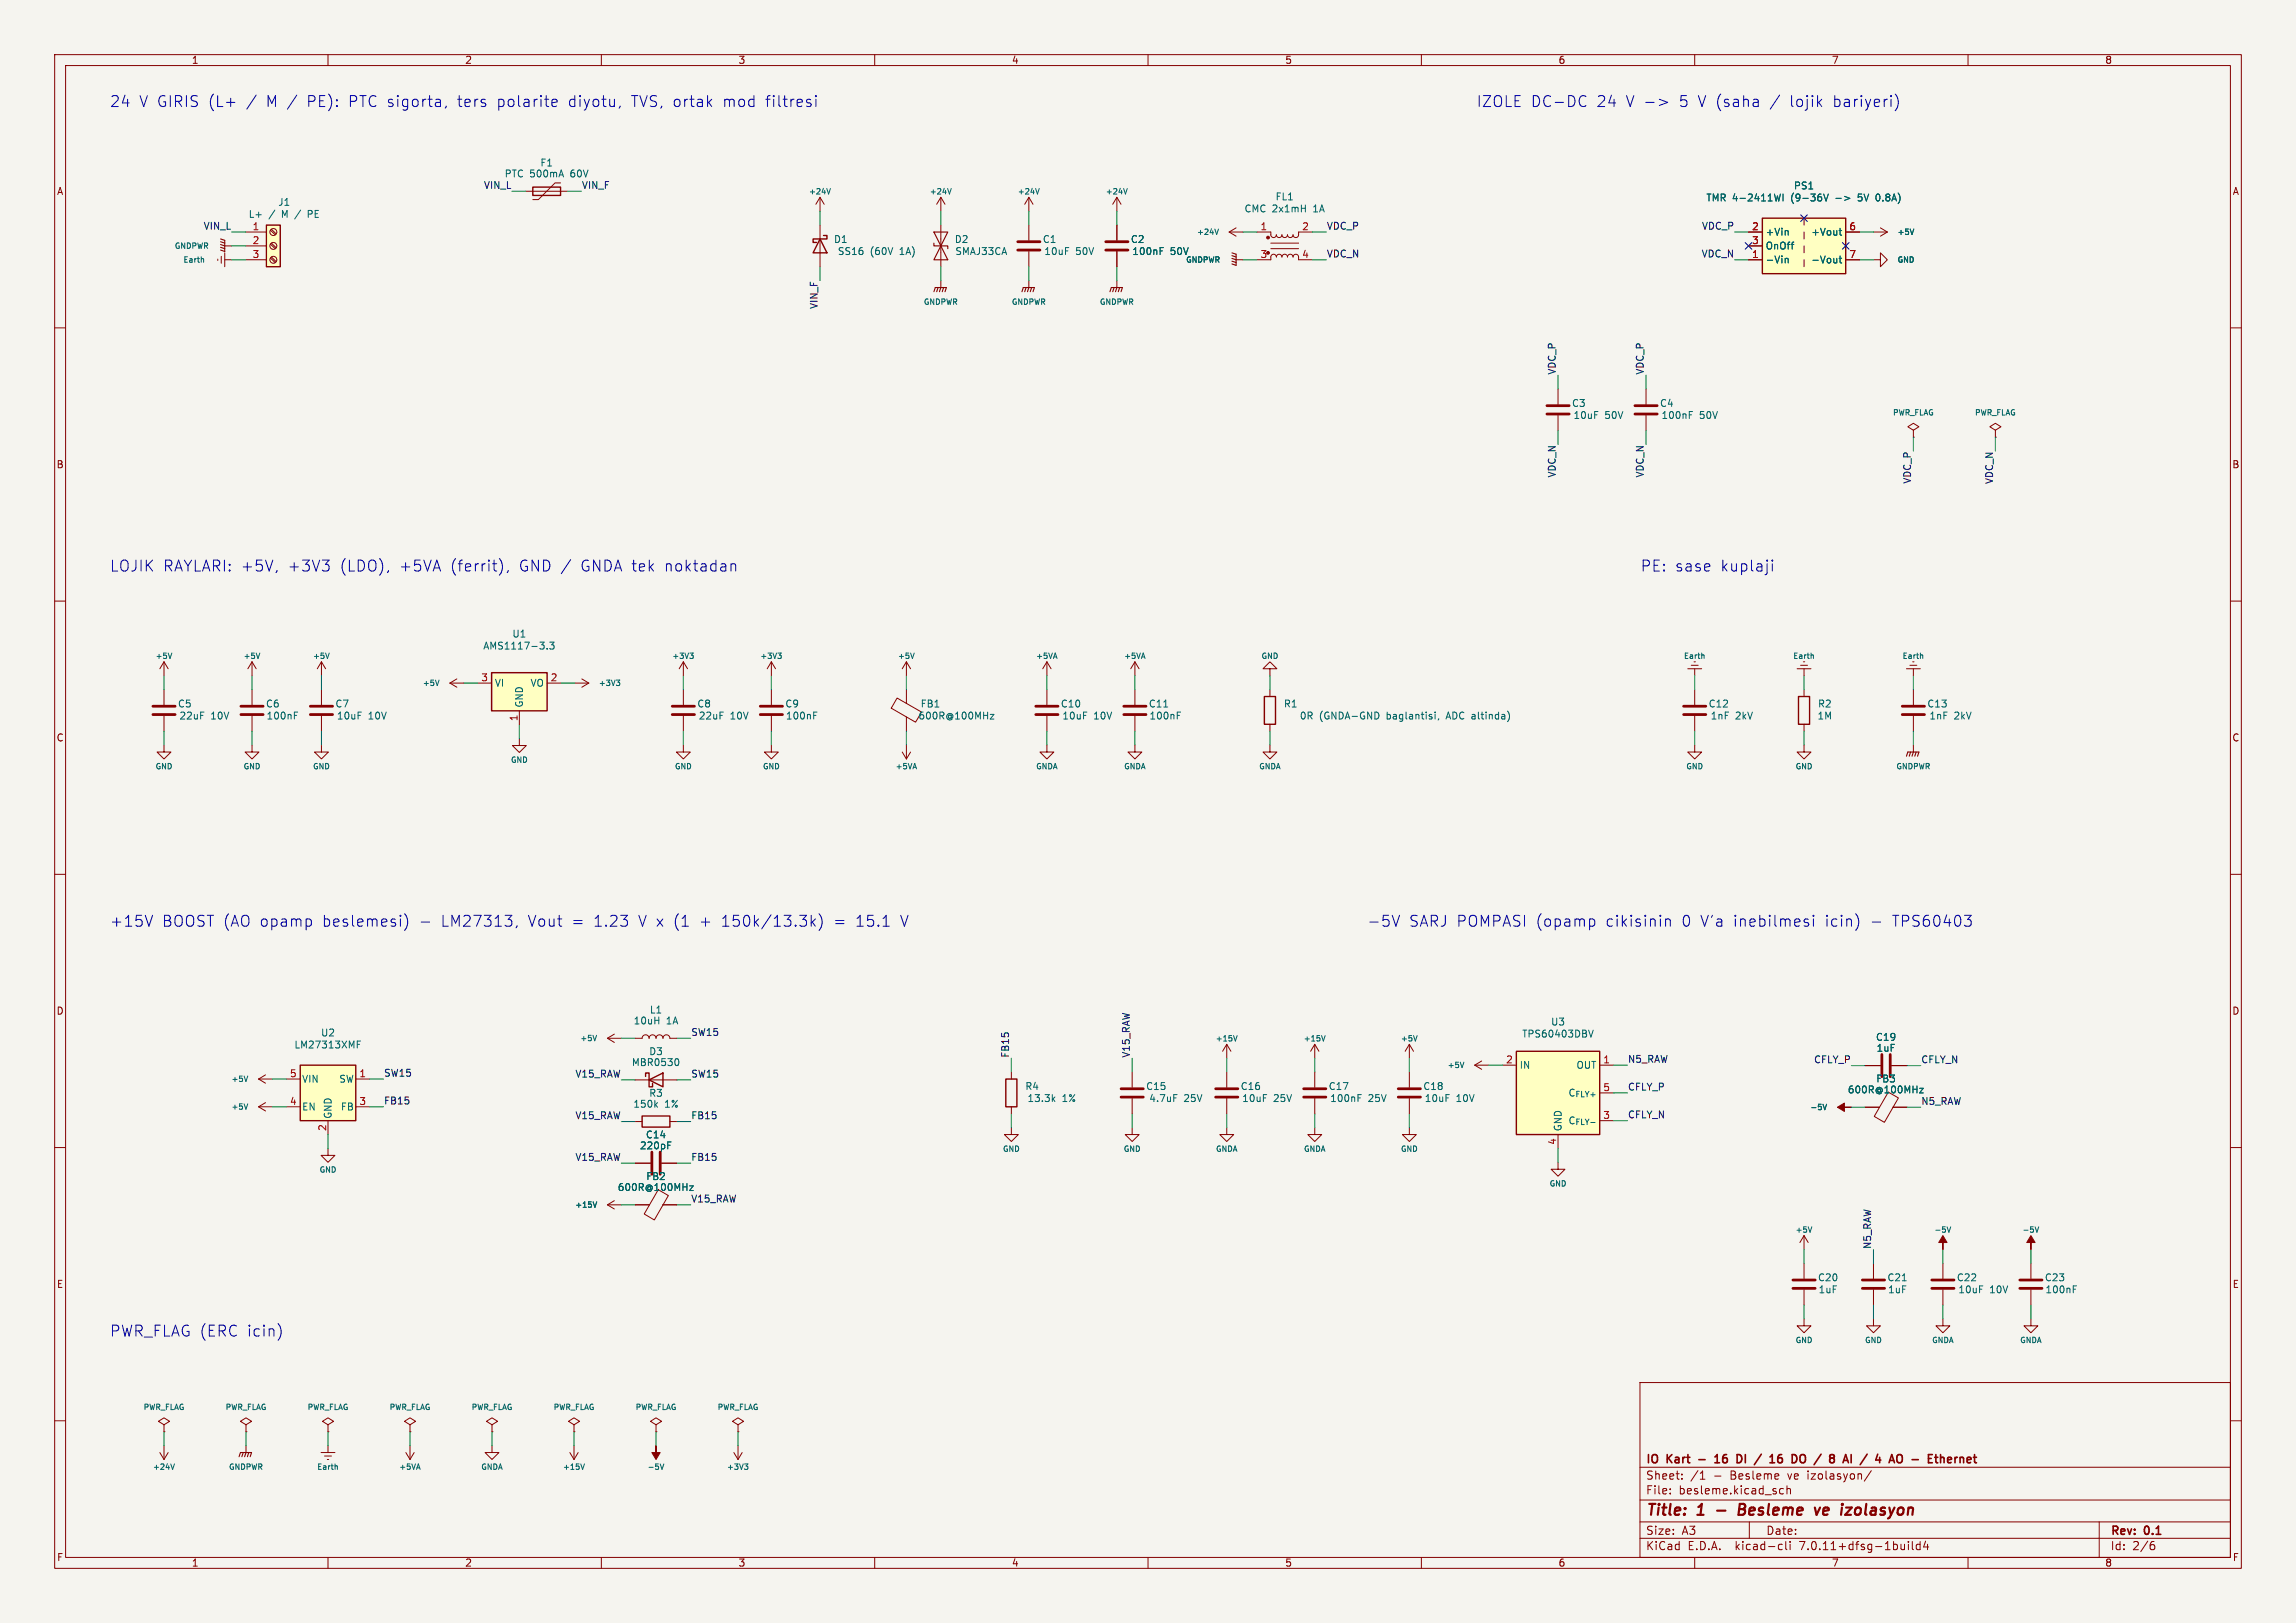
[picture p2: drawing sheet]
<svg xmlns="http://www.w3.org/2000/svg" width="420mm" height="297mm" viewBox="0 0 420 297" stroke-linecap="round" stroke-linejoin="round" font-family="sans-serif">
<defs><g id="words">
<g font-size="2.8" fill="#0000c2">
<text x="20" y="19.8">24</text>
<text x="25.4" y="19.8">V GIRIS (L+</text>
<text x="45.1" y="19.8">/</text>
<text x="48.8" y="19.8">M /</text>
<text x="56.3" y="19.8">PE):</text>
<text x="64" y="19.8">PTC sigorta,</text>
<text x="84" y="19.8">ters</text>
<text x="91.3" y="19.8">polarite</text>
<text x="104.4" y="19.8">diyotu,</text>
<text x="116" y="19.8">TVS, ortak</text>
<text x="132.9" y="19.8">mod</text>
<text x="140.7" y="19.8">filtresi</text>
<text x="270" y="19.8">IZOLE DC-DC</text>
<text x="292" y="19.8">24</text>
<text x="297.4" y="19.8">V -&gt;</text>
<text x="307.2" y="19.8">5 V (saha</text>
<text x="324" y="19.8">/</text>
<text x="327.7" y="19.8">lojik</text>
<text x="335.6" y="19.8">bariyeri)</text>
<text x="20" y="104.8">LOJIK</text>
<text x="29.8" y="104.8">RAYLARI: +5V,</text>
<text x="52.6" y="104.8">+3V3</text>
<text x="62.2" y="104.8">(LDO),</text>
<text x="73.1" y="104.8">+5VA</text>
<text x="82.5" y="104.8">(ferrit),</text>
<text x="95.2" y="104.8">GND /</text>
<text x="106.5" y="104.8">GNDA tek</text>
<text x="122" y="104.8">noktadan</text>
<text x="300" y="104.8">PE: sase</text>
<text x="314.7" y="104.8">kuplaji</text>
<text x="20" y="169.7">+15V</text>
<text x="29.6" y="169.7">BOOST (AO opamp</text>
<text x="59" y="169.7">beslemesi)</text>
<text x="80.8" y="169.7">LM27313,</text>
<text x="96.8" y="169.7">Vout</text>
<text x="104.8" y="169.7">=</text>
<text x="108.9" y="169.7">1.23</text>
<text x="117.1" y="169.7">V x (1</text>
<text x="128.5" y="169.7">+</text>
<text x="132.5" y="169.7">150k/13.3k)</text>
<text x="153.1" y="169.7">=</text>
<text x="157.2" y="169.7">15.1</text>
<text x="165.4" y="169.7">V</text>
<text x="250" y="169.7">-5V</text>
<text x="257.7" y="169.7">SARJ POMPASI (opamp</text>
<text x="293.8" y="169.7">cikisinin</text>
<text x="307.7" y="169.7">0 V'a</text>
<text x="317.3" y="169.7">inebilmesi</text>
<text x="334.1" y="169.7">icin)</text>
<text x="342.4" y="169.7">-</text>
<text x="346.5" y="169.7">TPS60403</text>
<text x="20" y="244.8">PWR_FLAG (ERC icin)</text>
</g>
<g font-size="2.8" fill="#840000">
<text x="301" y="277.9">Title:</text>
<text x="310.6" y="277.9">1</text>
<text x="319.7" y="277.9">Besleme</text>
<text x="334.5" y="277.9">ve</text>
<text x="340" y="277.9">izolasyon</text>
</g>
<g font-size="2.1" fill="#840000">
<text x="301" y="268.2">IO</text>
<text x="305" y="268.2">Kart</text>
<text x="315" y="268.2">16</text>
<text x="319.6" y="268.2">DI</text>
<text x="323.6" y="268.2">/</text>
<text x="326.9" y="268.2">16</text>
<text x="331.5" y="268.2">DO</text>
<text x="336.3" y="268.2">/</text>
<text x="342.8" y="268.2">AI</text>
<text x="346.5" y="268.2">/</text>
<text x="349.8" y="268.2">4</text>
<text x="353" y="268.2">AO</text>
<text x="357.6" y="268.2">-</text>
<text x="361.2" y="268.2">Ethernet</text>
<text x="301" y="273.7">File:</text>
<text x="301" y="271">Sheet:</text>
<text x="307.1" y="273.7">besleme.kicad_sch</text>
<text x="309.2" y="271">/1</text>
<text x="313.5" y="271">-</text>
<text x="316.7" y="271">Besleme</text>
<text x="327.3" y="271">ve</text>
<text x="331.1" y="271">izolasyon/</text>
<text x="301" y="281.1">Size:</text>
<text x="307.6" y="281.1">A3</text>
<text x="323" y="281.1">Date:</text>
<text x="386" y="281.3">Rev:</text>
<text x="392.4" y="281.3">0.1</text>
<text x="301" y="283.9">KiCad</text>
<text x="308.7" y="283.9">E.D.A.</text>
<text x="317.6" y="283.9">kicad-cli</text>
<text x="329.5" y="283.9">7.0.11+dfsg-1build4</text>
<text x="386" y="283.9">Id:</text>
<text x="390.1" y="283.9">2/6</text>
</g>
<g font-size="1.8" fill="#840000">
<text x="35" y="11.9">1</text>
<text x="85" y="11.9">2</text>
<text x="135" y="11.9">3</text>
<text x="185" y="11.9">4</text>
<text x="235" y="11.9">5</text>
<text x="285" y="11.9">6</text>
<text x="335" y="11.9">7</text>
<text x="385" y="11.9">8</text>
<text x="10.3" y="35.9">A</text>
<text x="408.3" y="35.9">A</text>
<text x="10.3" y="85.9">B</text>
<text x="408.2" y="85.9">B</text>
<text x="10.3" y="135.9">C</text>
<text x="408.2" y="135.9">C</text>
<text x="10.3" y="185.9">D</text>
<text x="408.2" y="185.9">D</text>
<text x="10.3" y="235.9">E</text>
<text x="408.3" y="235.9">E</text>
<text x="10.3" y="285.9">F</text>
<text x="35" y="286.9">1</text>
<text x="85" y="286.9">2</text>
<text x="135" y="286.9">3</text>
<text x="185" y="286.9">4</text>
<text x="235" y="286.9">5</text>
<text x="285" y="286.9">6</text>
<text x="335" y="286.9">7</text>
<text x="385" y="286.9">8</text>
<text x="408.3" y="285.9">F</text>
</g>
<g font-size="1.8" fill="#0f0f0f">
<text x="88.4" y="34.7">VIN_L</text>
<text x="106.4" y="34.7">VIN_F</text>
<text x="37.2" y="42.1">VIN_L</text>
<text x="242.6" y="47.2">VDC_N</text>
<text x="242.6" y="42.1">VDC_P</text>
<text x="311.2" y="47.2">VDC_N</text>
<text x="311.2" y="42.1">VDC_P</text>
<text x="149.7" y="56.6" transform="rotate(-90 149.7 56.6)">VIN_F</text>
<text x="284.7" y="68.7" transform="rotate(-90 284.7 68.7)">VDC_P</text>
<text x="300.8" y="68.7" transform="rotate(-90 300.8 68.7)">VDC_P</text>
<text x="284.7" y="87.5" transform="rotate(-90 284.7 87.5)">VDC_N</text>
<text x="300.8" y="87.5" transform="rotate(-90 300.8 87.5)">VDC_N</text>
<text x="349.7" y="88.6" transform="rotate(-90 349.7 88.6)">VDC_P</text>
<text x="364.7" y="88.7" transform="rotate(-90 364.7 88.7)">VDC_N</text>
<text x="126.4" y="189.7">SW15</text>
<text x="70.2" y="197.1">SW15</text>
<text x="105.2" y="197.3">V15_RAW</text>
<text x="126.4" y="197.3">SW15</text>
<text x="184.7" y="193.7" transform="rotate(-90 184.7 193.7)">FB15</text>
<text x="206.8" y="193.7" transform="rotate(-90 206.8 193.7)">V15_RAW</text>
<text x="297.7" y="194.6">N5_RAW</text>
<text x="331.7" y="194.7">CFLY_P</text>
<text x="351.4" y="194.7">CFLY_N</text>
<text x="70.2" y="202.2">FB15</text>
<text x="297.7" y="199.7">CFLY_P</text>
<text x="351.4" y="202.3">N5_RAW</text>
<text x="105.2" y="204.9">V15_RAW</text>
<text x="126.4" y="204.9">FB15</text>
<text x="297.7" y="204.7">CFLY_N</text>
<text x="105.2" y="212.5">V15_RAW</text>
<text x="126.4" y="212.5">FB15</text>
<text x="126.4" y="220.1">V15_RAW</text>
<text x="342.4" y="228.7" transform="rotate(-90 342.4 228.7)">N5_RAW</text>
</g>
<g font-size="1.8" fill="#006464">
<text x="92.2" y="32.7">PTC 500mA</text>
<text x="98.7" y="30.7">F1</text>
<text x="104.5" y="32.7">60V</text>
<text x="328.1" y="34.9">PS1</text>
<text x="45.4" y="40.1">L+</text>
<text x="49.2" y="40.1">/</text>
<text x="50.8" y="37.9">J1</text>
<text x="51.7" y="40.1">M /</text>
<text x="56.8" y="40.1">PE</text>
<text x="227.6" y="39.1">CMC 2x1mH</text>
<text x="233.2" y="36.9">FL1</text>
<text x="240.4" y="39.1">1A</text>
<text x="312" y="37.1">TMR 4-2411WI</text>
<text x="327.7" y="37.1">(9-36V</text>
<text x="336" y="37.1">-&gt;</text>
<text x="340.4" y="37.1">5V</text>
<text x="343.8" y="37.1">0.8A)</text>
<text x="152.5" y="44.7">D1</text>
<text x="153.2" y="46.9">SS16</text>
<text x="159.2" y="46.9">(60V</text>
<text x="164.7" y="46.9">1A)</text>
<text x="174.6" y="44.7">D2</text>
<text x="174.7" y="46.9">SMAJ33CA</text>
<text x="190.7" y="44.7">C1</text>
<text x="190.9" y="46.9">10uF</text>
<text x="196.8" y="46.9">50V</text>
<text x="206.8" y="44.7">C2</text>
<text x="207" y="46.9">100nF</text>
<text x="214.1" y="46.9">50V</text>
<text x="322.9" y="43.3">+Vin</text>
<text x="322.9" y="45.9">OnOff</text>
<text x="331.2" y="43.3">+Vout</text>
<text x="322.9" y="48.4">-Vin</text>
<text x="331.2" y="48.4">-Vout</text>
<text x="287.5" y="74.7">C3</text>
<text x="287.7" y="76.9">10uF</text>
<text x="293.6" y="76.9">50V</text>
<text x="303.6" y="74.7">C4</text>
<text x="303.8" y="76.9">100nF</text>
<text x="310.9" y="76.9">50V</text>
<text x="88.3" y="119.1">AMS1117-3.3</text>
<text x="93.6" y="116.9">U1</text>
<text x="90.4" y="125.9">VI</text>
<text x="96.9" y="125.9">VO</text>
<text x="32.5" y="129.7">C5</text>
<text x="32.7" y="131.9">22uF</text>
<text x="38.6" y="131.9">10V</text>
<text x="48.6" y="129.7">C6</text>
<text x="48.7" y="131.9">100nF</text>
<text x="61.3" y="129.7">C7</text>
<text x="61.5" y="131.9">10uF</text>
<text x="67.4" y="131.9">10V</text>
<text x="95.9" y="129.6" transform="rotate(-90 95.9 129.6)">GND</text>
<text x="127.5" y="129.7">C8</text>
<text x="127.7" y="131.9">22uF</text>
<text x="133.6" y="131.9">10V</text>
<text x="143.6" y="129.7">C9</text>
<text x="143.7" y="131.9">100nF</text>
<text x="167.9" y="131.9">600R@100MHz</text>
<text x="168.3" y="129.7">FB1</text>
<text x="194" y="129.7">C10</text>
<text x="194.2" y="131.9">10uF</text>
<text x="200.1" y="131.9">10V</text>
<text x="210.1" y="129.7">C11</text>
<text x="210.2" y="131.9">100nF</text>
<text x="234.8" y="129.7">R1</text>
<text x="237.7" y="131.9">0R</text>
<text x="241.3" y="131.9">(GNDA-GND</text>
<text x="253.7" y="131.9">baglantisi,</text>
<text x="264.9" y="131.9">ADC altinda)</text>
<text x="312.5" y="129.7">C12</text>
<text x="312.8" y="131.9">1nF</text>
<text x="317.4" y="131.9">2kV</text>
<text x="332.4" y="131.9">1M</text>
<text x="332.5" y="129.7">R2</text>
<text x="352.5" y="129.7">C13</text>
<text x="352.8" y="131.9">1nF</text>
<text x="357.4" y="131.9">2kV</text>
<text x="118.8" y="185.7">L1</text>
<text x="58.6" y="189.9">U2</text>
<text x="115.8" y="187.7">10uH</text>
<text x="121.9" y="187.7">1A</text>
<text x="278.3" y="190.1">TPS60403DBV</text>
<text x="283.6" y="187.9">U3</text>
<text x="343.1" y="190.7">C19</text>
<text x="53.8" y="192.1">LM27313XMF</text>
<text x="115.5" y="195.3">MBR0530</text>
<text x="118.7" y="193.3">D3</text>
<text x="277.9" y="195.8">IN</text>
<text x="288.3" y="195.8">OUT</text>
<text x="343.2" y="192.7">1uF</text>
<text x="55.2" y="203.4">EN</text>
<text x="55.2" y="198.3">VIN</text>
<text x="62" y="198.3">SW</text>
<text x="62.3" y="203.4">FB</text>
<text x="115.8" y="202.9">150k</text>
<text x="118.7" y="200.9">R3</text>
<text x="121.6" y="202.9">1%</text>
<text x="187.5" y="199.7">R4</text>
<text x="187.9" y="201.9">13.3k</text>
<text x="194.3" y="201.9">1%</text>
<text x="209.6" y="199.7">C15</text>
<text x="210.1" y="201.9">4.7uF</text>
<text x="216.6" y="201.9">25V</text>
<text x="226.9" y="199.7">C16</text>
<text x="227.1" y="201.9">10uF</text>
<text x="233" y="201.9">25V</text>
<text x="243" y="199.7">C17</text>
<text x="243.2" y="201.9">100nF</text>
<text x="250.3" y="201.9">25V</text>
<text x="260.3" y="199.7">C18</text>
<text x="260.5" y="201.9">10uF</text>
<text x="266.4" y="201.9">10V</text>
<text x="286.8" y="200.9">C_{FLY+}</text>
<text x="337.9" y="200.3">600R@100MHz</text>
<text x="343.1" y="198.3">FB3</text>
<text x="60.9" y="204.8" transform="rotate(-90 60.9 204.8)">GND</text>
<text x="118.1" y="208.5">C14</text>
<text x="285.9" y="207.1" transform="rotate(-90 285.9 207.1)">GND</text>
<text x="286.8" y="205.9">C_{FLY-}</text>
<text x="117" y="210.5">220pF</text>
<text x="112.9" y="218.1">600R@100MHz</text>
<text x="118.1" y="216.1">FB2</text>
<text x="332.5" y="234.7">C20</text>
<text x="332.6" y="236.9">1uF</text>
<text x="345.2" y="234.7">C21</text>
<text x="345.3" y="236.9">1uF</text>
<text x="357.9" y="234.7">C22</text>
<text x="358.1" y="236.9">10uF</text>
<text x="364" y="236.9">10V</text>
<text x="374" y="234.7">C23</text>
<text x="374.1" y="236.9">100nF</text>
</g>
<g font-size="1.8" fill="#a90000">
<text x="46.1" y="42.2">1</text>
<text x="46.1" y="44.7">2</text>
<text x="46.1" y="47.3">3</text>
<text x="230.5" y="42.2">1</text>
<text x="230.5" y="47.3">3</text>
<text x="238.1" y="42.2">2</text>
<text x="238.1" y="47.3">4</text>
<text x="320.4" y="47.3">1</text>
<text x="320.4" y="42.2">2</text>
<text x="320.4" y="44.7">3</text>
<text x="338.2" y="42.2">6</text>
<text x="338.2" y="47.3">7</text>
<text x="87.9" y="124.7">3</text>
<text x="100.6" y="124.7">2</text>
<text x="94.7" y="132.1" transform="rotate(-90 94.7 132.1)">1</text>
<text x="52.9" y="197.2">5</text>
<text x="65.6" y="197.2">1</text>
<text x="275.4" y="194.7">2</text>
<text x="293.2" y="194.7">1</text>
<text x="52.9" y="202.3">4</text>
<text x="65.6" y="202.3">3</text>
<text x="293.2" y="199.7">5</text>
<text x="59.7" y="207.1" transform="rotate(-90 59.7 207.1)">2</text>
<text x="284.7" y="209.6" transform="rotate(-90 284.7 209.6)">4</text>
<text x="293.2" y="204.8">3</text>
</g>
<g font-size="1.4" fill="#006464">
<text x="147.9" y="35.8">+24V</text>
<text x="170" y="35.8">+24V</text>
<text x="186.1" y="35.8">+24V</text>
<text x="202.2" y="35.8">+24V</text>
<text x="31.9" y="45.7">GNDPWR</text>
<text x="218.9" y="43.2">+24V</text>
<text x="347" y="43.2">+5V</text>
<text x="33.4" y="48.3">Earth</text>
<text x="216.9" y="48.3">GNDPWR</text>
<text x="347" y="48.3">GND</text>
<text x="168.9" y="56">GNDPWR</text>
<text x="185" y="56">GNDPWR</text>
<text x="201.1" y="56">GNDPWR</text>
<text x="346.2" y="76.2">PWR_FLAG</text>
<text x="361.2" y="76.2">PWR_FLAG</text>
<text x="28.3" y="120.8">+5V</text>
<text x="44.4" y="120.8">+5V</text>
<text x="57.1" y="120.8">+5V</text>
<text x="77.2" y="125.7">+5V</text>
<text x="109.4" y="125.7">+3V3</text>
<text x="122.9" y="120.8">+3V3</text>
<text x="139" y="120.8">+3V3</text>
<text x="164.1" y="120.8">+5V</text>
<text x="189.4" y="120.8">+5VA</text>
<text x="205.5" y="120.8">+5VA</text>
<text x="230.6" y="120.8">GND</text>
<text x="307.9" y="120.8">Earth</text>
<text x="327.9" y="120.8">Earth</text>
<text x="347.9" y="120.8">Earth</text>
<text x="28.3" y="141">GND</text>
<text x="44.4" y="141">GND</text>
<text x="57.1" y="141">GND</text>
<text x="93.3" y="139.8">GND</text>
<text x="123.3" y="141">GND</text>
<text x="139.4" y="141">GND</text>
<text x="163.7" y="141">+5VA</text>
<text x="189.4" y="141">GNDA</text>
<text x="205.5" y="141">GNDA</text>
<text x="230.2" y="141">GNDA</text>
<text x="308.3" y="141">GND</text>
<text x="328.3" y="141">GND</text>
<text x="346.8" y="141">GNDPWR</text>
<text x="106" y="190.7">+5V</text>
<text x="222.3" y="190.8">+15V</text>
<text x="238.4" y="190.8">+15V</text>
<text x="256.1" y="190.8">+5V</text>
<text x="264.7" y="195.6">+5V</text>
<text x="42.2" y="203.3">+5V</text>
<text x="42.2" y="198.2">+5V</text>
<text x="331" y="203.3">-5V</text>
<text x="58.3" y="214.8">GND</text>
<text x="183.3" y="211">GND</text>
<text x="205.4" y="211">GND</text>
<text x="222.3" y="211">GNDA</text>
<text x="238.4" y="211">GNDA</text>
<text x="256.1" y="211">GND</text>
<text x="105.1" y="221.2">+15V</text>
<text x="283.3" y="217.3">GND</text>
<text x="328.3" y="225.8">+5V</text>
<text x="353.7" y="225.8">-5V</text>
<text x="369.8" y="225.8">-5V</text>
<text x="328.3" y="246">GND</text>
<text x="341" y="246">GND</text>
<text x="353.3" y="246">GNDA</text>
<text x="369.4" y="246">GNDA</text>
<text x="26.2" y="258.2">PWR_FLAG</text>
<text x="41.2" y="258.2">PWR_FLAG</text>
<text x="56.2" y="258.2">PWR_FLAG</text>
<text x="71.2" y="258.2">PWR_FLAG</text>
<text x="86.2" y="258.2">PWR_FLAG</text>
<text x="101.2" y="258.2">PWR_FLAG</text>
<text x="116.2" y="258.2">PWR_FLAG</text>
<text x="131.2" y="258.2">PWR_FLAG</text>
<text x="27.9" y="269.2">+24V</text>
<text x="41.8" y="269.2">GNDPWR</text>
<text x="57.9" y="269.2">Earth</text>
<text x="72.9" y="269.2">+5VA</text>
<text x="87.9" y="269.2">GNDA</text>
<text x="102.9" y="269.2">+15V</text>
<text x="118.3" y="269.2">-5V</text>
<text x="132.9" y="269.2">+3V3</text>
</g>
</g></defs>
<path d="M0 0h420v297h-420z" fill="#f5f4ef" stroke="#f5f4ef" stroke-width=".18"/>
<g fill="none" stroke="#840000" stroke-width=".18">
<path d="M10 10h400v277h-400zM12 12h396v273h-396zM60 10v2M110 10v2M160 10v2M210 10v2M260 10v2M310 10v2M360 10v2M96.2 35h7.6M102.5 33.5h-1l-3 3h-1M150 36.1l-.8 1.3"/>
<path d="M150 36.1v2.6M150 36.1l.8 1.3M172.1 36.1l-.8 1.3M172.1 36.1v2.6M172.1 36.1l.8 1.3M188.2 36.1l-.8 1.3M188.2 36.1v2.6M188.2 36.1l.8 1.3M204.3 36.1l-.8 1.3M204.3 36.1v2.6M204.3 36.1l.8 1.3M330 39.9v1.3"/>
<path d="M10 60h2M39.8 47.4v.3M40.5 46.9v1.3M41.1 45h1.3M41.1 47.5h1.3M41.1 46.3v2.5M44.9 45h3.8M44.9 42.5h3.8M44.9 47.5h3.8M49.5 47.2l.8 .8M49.5 44.7l.8 .8M49.5 42.1l.8 .9"/>
<path d="M49.6 47l.9 .9M49.6 44.5l.9 .8M49.6 42l.9 .8M150 41.2v7.6M172.1 41.2v7.6M172.1 51.3v1.3M188.2 41.2v2.8M188.2 46v2.8M188.2 51.3v1.3M204.3 41.2v2.8M204.3 46v2.8M204.3 51.3v1.3"/>
<path d="M224.8 42.5h2.6M224.8 42.5l1.3 .7M226.1 47.5h1.3M226.1 41.7l-1.3 .8M229.9 42.5h2.6v.7l.5 .3 .3-.2 .2-.3 .1 .3 .3 .2 .4-.1 .2-.4 .1 .3 .3 .2 .4-.1 .2-.4 .2 .4h.5l.2-.1 .1-.3 .2 .3 .4 .2 .4-.4v-.6h2.6M232.5 44.5h5M232.5 45.5h5M237.5 47l-.1-.3-.3-.2-.4 .2-.2 .3-.1-.3-.3-.2-.4 .1-.2 .4-.2-.4h-.5l-.2 .1-.1 .3-.2-.3-.4-.2-.3 .2-.1 .3-.2-.3-.4-.2-.4 .3v.7h-2.6M237.5 47.5h2.6M319.8 45h2.6M319.8 42.5h2.6M319.8 47.5h2.6"/>
<path d="M330 42.5v1.2M330 45v1.3M330 47.5v1.3M337.6 42.5h2.6M337.6 47.5h2.6M342.7 47.5h1.3v-1.2l1.2 1.2-1.2 1.3v-1.3M342.7 42.5h2.5M344 41.7l1.2 .8M345.2 42.5l-1.2 .7M408 60h2M285 71.2v2.8M285 76v2.8"/>
<path d="M301.1 71.2v2.8M301.1 76v2.8M350 78.7l1-.6-1-.6-1 .6 1 .6v1.3M365 78.7l1-.6-1-.6-1 .6 1 .6v1.3M350 80h.1M365 80h.1M10 110h2M408 110h2M30 136.3v1.3h1.3l-1.3 1.3-1.3-1.3h1.3M30 121.1l-.8 1.3M30 121.1v2.5M30 126.2v2.8"/>
<path d="M30 131v2.8M30 121.1l.8 1.3M46.1 136.3v1.3h1.3l-1.3 1.3-1.3-1.3h1.3M46.1 121.1v2.5M46.1 126.2v2.8M46.1 131v2.8M46.1 121.1l-.8 1.3M46.1 121.1l.8 1.3M58.8 136.3v1.3h1.3l-1.3 1.3-1.3-1.3h1.3M58.8 121.1l-.8 1.3M58.8 121.1v2.5M58.8 126.2v2.8"/>
<path d="M58.8 131v2.8M58.8 121.1l.8 1.3M82.3 125h2.5M82.3 125l1.3 .8M83.6 124.2l-1.3 .8M87.4 125h2.5M95 135.2v1.2h1.3l-1.3 1.3-1.3-1.3h1.3M95 130.1v2.5M100.1 125h2.5M105.2 125h2.5M106.4 124.2l1.3 .8M107.7 125l-1.3 .8"/>
<path d="M125 136.3v1.3h1.3l-1.3 1.3-1.3-1.3h1.3M125 121.1v2.5M125 126.2v2.8M125 131v2.8M125 121.1l-.8 1.3M125 121.1l.8 1.3M141.1 136.3v1.3h1.3l-1.3 1.3-1.3-1.3h1.3M141.1 121.1l-.8 1.3M141.1 121.1v2.5M141.1 126.2v2.8M141.1 131v2.8M141.1 121.1l.8 1.3"/>
<path d="M164.1 127.7l4.5 2.6-1.1 1.9-4.5-2.6zM165 137.6l.8 1.3M165.8 121.1v2.5M165.8 126.2v2.5M165.8 131.2v2.6M165.8 136.3v2.6M165.8 121.1l-.8 1.3M165.8 121.1l.8 1.3M166.6 137.6l-.8 1.3M191.5 136.3v1.3h1.3l-1.3 1.3-1.3-1.3h1.3M191.5 121.1v2.5M191.5 126.2v2.8"/>
<path d="M191.5 131v2.8M191.5 121.1l-.8 1.3M191.5 121.1l.8 1.3M207.6 136.3v1.3h1.3l-1.3 1.3-1.3-1.3h1.3M207.6 121.1v2.5M207.6 126.2v2.8M207.6 131v2.8M207.6 121.1l-.8 1.3M207.6 121.1l.8 1.3M232.3 136.3v1.3h1.3l-1.3 1.3-1.3-1.3h1.3M232.3 122.4h1.3l-1.3-1.3-1.3 1.3h1.3v1.2M232.3 126.2v1.3"/>
<path d="M232.3 132.5v1.3M308.7 122.4h2.6M309.4 121.7h1.2M310 136.3v1.3h1.3l-1.3 1.3-1.3-1.3h1.3M310 122.4v1.2M310 126.2v2.8M310 131v2.8M328.7 122.4h2.6M329.4 121.7h1.2M330 136.3v1.3h1.3l-1.3 1.3-1.3-1.3h1.3M330 122.4v1.2M330 126.2v1.3"/>
<path d="M330 132.5v1.3M348.7 122.4h2.6M349.4 121.7h1.2M350 122.4v1.2M350 126.2v2.8M350 131v2.8M350 136.3v1.3M10 160h2M408 160h2M47.3 197.5l1.3 .7M47.3 197.5h2.5M48.6 196.7l-1.3 .8"/>
<path d="M52.4 197.5h2.5M65.1 197.5h2.5M111.1 190l1.3 .8M111.1 190h2.6M112.4 189.2l-1.3 .8M116.2 190h1.3a.64 .64 0 0 1 .6-.6 .64 .64 0 0 1 .6 .6 .64 .64 0 0 1 .7-.6 .64 .64 0 0 1 .6 .6 .64 .64 0 0 1 .6-.6 .64 .64 0 0 1 .7 .6 .64 .64 0 0 1 .6-.6 .64 .64 0 0 1 .6 .6h1.3M116.2 197.6h7.6M185 196.2v1.3M207.1 196.2v2.8M224.4 191.1v2.6M224.4 196.2v2.8M224.4 191.1l-.8 1.3"/>
<path d="M224.4 191.1l.8 1.3M240.5 191.1v2.6M240.5 196.2v2.8M240.5 191.1l-.8 1.3M240.5 191.1l.8 1.3M257.8 191.1l-.8 1.3M257.8 191.1v2.6M257.8 196.2v2.8M257.8 191.1l.8 1.3M269.8 194.9h2.5M269.8 194.9l1.2 .8M271 194.2l-1.2 .7"/>
<path d="M274.8 194.9h2.6M292.6 194.9h2.6M341.2 195h2.8M345.4 199.9l1.9 1-2.6 4.5-1.9-1.1zM346 195h2.8M10 210h2M47.3 202.5l1.3 .8M47.3 202.5h2.5M48.6 201.8l-1.3 .7M52.4 202.5h2.5M60 210.2v1.2h1.3l-1.3 1.3-1.3-1.3h1.3M60 205.1v2.5"/>
<path d="M65.1 202.5h2.5M112.4 219.7l-1.3 .8M116.2 212.9h2.8M116.2 205.2h1.3M120.4 217.7l1.9 1.1-2.6 4.4-1.9-1zM121 212.9h2.8M122.5 205.2h1.3M185 206.4v1.2h1.3l-1.3 1.3-1.3-1.3h1.3M185 202.5v1.3M207.1 206.4v1.2h1.3l-1.3 1.3-1.3-1.3h1.3M207.1 201v2.8M224.4 206.4v1.2h1.3l-1.3 1.3-1.3-1.3h1.3"/>
<path d="M224.4 201v2.8M240.5 206.4v1.2h1.3l-1.3 1.3-1.3-1.3h1.3M240.5 201v2.8M257.8 206.4v1.2h1.3l-1.3 1.3-1.3-1.3h1.3M257.8 201v2.8M285 212.7v1.3h1.3l-1.3 1.2-1.3-1.2h1.3M285 207.6v2.6M292.6 205.1h2.6M292.6 200h2.6M341.2 202.6h2.6M346.3 202.6h2.5M408 210h2"/>
<path d="M111.1 220.5h2.6M111.1 220.5l1.3 .7M116.2 220.5h2.6M121.3 220.5h2.5M330 226.1v2.6M330 231.2v2.8M330 236v2.8M330 226.1l-.8 1.3M330 226.1l.8 1.3M342.7 231.2v2.8M342.7 236v2.8M355.4 231.2v2.8"/>
<path d="M355.4 236v2.8M371.5 231.2v2.8M371.5 236v2.8M10 260h2M300 253h108v32h-108zM330 241.4v1.2h1.3l-1.3 1.3-1.3-1.3h1.3M342.7 241.4v1.2h1.3l-1.3 1.3-1.3-1.3h1.3M355.4 241.4v1.2h1.3l-1.3 1.3-1.3-1.3h1.3M371.5 241.4v1.2h1.3l-1.3 1.3-1.3-1.3h1.3M408 260h2M29.2 265.8l.8 1.3M30 260.7l1-.6-1-.6-1 .6 1 .6v1.3"/>
<path d="M30 262h.1M30 264.5v2.6M30.8 265.8l-.8 1.3M45 260.7l1-.6-1-.6-1 .6 1 .6v1.3M45 262h.1M45 264.5v1.3M58.7 265.8h2.6M59.4 266.4h1.2M59.9 267.1h.2M60 260.7l1-.6-1-.6-1 .6 1 .6v1.3M60 262h.1M60 264.5v1.3"/>
<path d="M74.2 265.8l.8 1.3M75 260.7l1-.6-1-.6-1 .6 1 .6v1.3M75 262h.1M75 264.5v2.6M75.8 265.8l-.8 1.3M90 264.5v1.3h1.3l-1.3 1.3-1.3-1.3h1.3M90 260.7l1-.6-1-.6-1 .6 1 .6v1.3M90 262h.1M104.2 265.8l.8 1.3M105 260.7l1-.6-1-.6-1 .6 1 .6v1.3M105 262h.1M105 264.5v2.6"/>
<path d="M105.8 265.8l-.8 1.3M120 260.7l1-.6-1-.6-1 .6 1 .6v1.3M120 262h.1M134.2 265.8l.8 1.3M135 260.7l1-.6-1-.6-1 .6 1 .6v1.3M135 262h.1M135 264.5v2.6M135.8 265.8l-.8 1.3M300 278.5h108M300 274.5h108M300 268.5h108M305.5 273.2v.2"/>
<path d="M305.5 272.5v.1M307.7 270.5v.2M307.7 269.8v.1M311 270.7h.9M311.2 269.5l.2-.3v1.5M320 278.5v3M326.2 272.5l-.4-.1-.3 .3v.4l.2 .2h.5M326.9 272.5l.2-.1 .3 .1 .1 .9M326.9 271.9v1.5M342.3 269.1l-1.3 1.9M384 278.5v6.5M60 285v2"/>
<path d="M110 285v2M160 285v2M210 285v2M260 285v2M300 281.5h108M310 285v2M325.6 282.6l.4 .1M326 283.5l-.4 .1M326.7 282.1v1.3l.2 .2M327.4 282.1v.1M327.4 282.6v1M349.1 282.1v.1"/>
<path d="M349.1 282.6v1M349.8 282.1v1.3l.2 .2M351.2 282.7l-.4-.1-.3 .3v.4l.2 .2h.5M351.2 282.1v1.5M352.2 282l-.3 1.1h.9M352.6 282.6v1M360 285v2M393.6 282.7h.3l.3 .2-.1 .5-.5 .2M394 282.1l-.4 .1"/>
<circle cx="50" cy="42.5" r=".63"/>
<circle cx="50" cy="47.5" r=".63"/>
<circle cx="50" cy="45" r=".63"/>
</g>
<path d="M314.1 276.4h1.5M318.1 276.2h.7M318.8 276.2l.3 .1M318.9 275.2h-.6l-.3 2 1-.1M319 276.1l-.2 .1M332 275.9l.3 1.3 .6-1.3M333.9 275.9l-.3 .3-.1 .7 .2 .3h.4M334.5 276.3l-1 .2M337 275.2l-.1 .1 .1 .1M337 275.2l.1 .1-.1 .1M337 275.2v.2M337.7 275.9h1l-1.2 1.3" fill="none" stroke="#840000" stroke-width=".4"/>
<g fill="none" stroke="#840000" stroke-width=".3">
<path d="M310.8 267.1h1.1M313.7 267.7h.8M313.7 266.6l.4-.4v1.5M317.8 266.2a.76 .76 0 0 1 .8 .7 .76 .76 0 0 1-.8 .8M325.9 266.2a.59 .59 0 0 0-.7 .6v.6l.1 .2 .5 .1 .2-.2v-.5l-.1-.2h-.4l-.3 .2M329.6 266.2a.5 .5 0 0 1 .7 .5v.5a.5 .5 0 0 1-.7 .5M335 266.2l.4 .1 .1 .2M335 266.8h.3M335.3 266.8l.2 .3M335.5 267.4l-.1 .2-.4 .1M335.5 266.5l-.2 .3M337.3 267.3h.7"/>
<path d="M337.6 266.2l.5 1.5M338.6 266.2v1.5M341.5 266.1l-1.2 1.9M345.7 267.3h.7M346 266.2l-.5 1.5M347.8 266.3a1.07 1.07 0 0 1 0 1.3M356.8 266.7l.2 .2M356.9 267.6l-.1 .1M357 267l-.7 .2M357.6 266.7v1M358 266.7l-.2 .1M358.5 266.7v1"/>
<path d="M358.6 266.8h.5l.1 .9M359.8 267.2l.7-.2v-.2l-.5-.1-.2 .2 .1 .7h.6"/>
</g>
<g fill="none" stroke="#840000" stroke-width=".2">
<path d="M40.3 43.7l.8 .3v2l-.8-.2M40.3 44.2l.8 .3M40.3 44.7l.8 .3M40.3 45.3l.8 .2M170.8 42.5h2.6l-1.3 2.5zM170.8 44.5v.5h2.6v.5M170.8 53.4l.3-.8h2l-.2 .8M171.6 52.6l-.3 .8M172.1 45l1.3 2.5h-2.6zM172.1 52.6l-.3 .8M172.6 52.6l-.2 .8M186.9 53.4l.3-.8h2l-.2 .8"/>
<path d="M187.7 52.6l-.3 .8M188.2 52.6l-.3 .8M188.7 52.6l-.2 .8M203 53.4l.3-.8h2l-.2 .8M203.8 52.6l-.3 .8M204.3 52.6l-.3 .8M204.8 52.6l-.2 .8M225.3 46.3l.8 .2v2.1l-.8-.3M225.3 46.8l.8 .2M225.3 47.3l.8 .2M225.3 47.8l.8 .2M348.7 138.4l.3-.8h2l-.2 .8"/>
<path d="M349.5 137.6l-.3 .8M350 137.6l-.3 .8M350.5 137.6l-.2 .8M43.7 266.6l.3-.8h2l-.2 .8M44.5 265.8l-.3 .8M45 265.8l-.3 .8M45.5 265.8l-.2 .8"/>
</g>
<g fill="#ffffc2" stroke="#ffffc2" stroke-width=".18">
<path d="M277.4 192.4h15.2v15.2h-15.2z"/>
<path d="M48.7 41.2h2.6v7.6h-2.6z"/>
<path d="M89.9 123.1h10.2v7h-10.2z"/>
<path d="M54.9 194.9h10.2v10.2h-10.2z"/>
<path d="M322.4 39.9h15.2v10.2h-15.2z"/>
</g>
<g fill="none" stroke="#840000" stroke-width=".25">
<path d="M97.5 34.2h5v1.6h-5zM322.4 39.9h15.2v10.2h-15.2zM48.7 41.2h2.6v7.6h-2.6zM150 43.7l1.3 2.6h-2.6zM150.6 43.1h.7v.6h-2.6v.7h.7M89.9 123.1h10.2v7h-10.2zM231.3 127.5h2v5h-2zM329 127.5h2v5h-2zM54.9 194.9h10.2v10.2h-10.2zM118.1 197v-.7h.6v2.6h.7v-.6M118.7 197.6l2.6-1.3v2.6zM184 197.5h2v5h-2z"/>
<path d="M277.4 192.4h15.2v15.2h-15.2zM117.5 204.2h5v2.1h-5z"/>
</g>
<g fill="none" stroke="#006464" stroke-width=".18">
<path d="M151.9 34.5l-.3 1M174 34.5l-.3 1M190.1 34.5l-.3 1M206.2 34.5l-.3 1M325.7 35.5l-.3 1.3-.3-.9-.2 .9M326.2 35.5v1.3M333.6 35.5l.4 1.3 .4-1.3M337.4 35.9l1 .4-1 .4M343.3 35.6l-.1 .4 .1 .7M37.1 47.3l.1 .2v.5M212.2 45.9h.4M212.2 45.3h.6"/>
<path d="M222.9 41.9l-.3 1M326.6 47.3v.8M326.6 47.4l.1-.1h.3l.1 .8M326.9 42.2l.2 .2v.6M336.4 47.3h.5M336.4 42.2h.5M336.6 41.8v1.1l.3 .1M336.6 46.8v1.1l.3 .2M350.1 41.9l-.4 1M309 75.9h.4M309 75.3h.6M31.4 119.5l-.3 1"/>
<path d="M47.5 119.5l-.3 1M60.2 119.5l-.3 1M100.1 118.7v.1M100.6 117.5h.8l-.5 .5 .4 .1v.6l-.2 .1-.5-.1M126.2 119.5h.6l-.3 .4 .3 .1v.3l-.2 .2h-.3M142.3 119.5h.6l-.3 .4 .3 .1v.3l-.2 .2h-.3M167.2 119.5l-.3 1M193 119.5l.4 1M209.1 119.5l.4 1M311.6 119.8l.1 .2v.5M331.6 119.8l.1 .2v.5M351.6 119.8l.1 .2v.5"/>
<path d="M53.8 130.9h.5M53.8 130.3h.7M80.3 124.5l-.3 1M112.8 124.5h.6l-.4 .3 .3 .1 .1 .4-.2 .2h-.3M148.8 130.9h.5M148.8 130.3h.7M167.3 139.7l.4 1M181.1 130.7h.7l-.7 .9h.7M212.9 129.4h.7M215.3 130.9h.5M215.3 130.3h.7M252 130.4l.2 .5-.2 .6"/>
<path d="M262.5 130.3v.1M262.5 130.7v.9M263.2 131.5l-.1 .3M275.9 130.4l.2 .6-.2 .8M45.3 196.9l-.3 1M65.4 191.1h.4M65.4 190.5h.6M109.1 189.5l-.3 1M123.9 193.7a.79 .79 0 0 1 0 1.3M226.3 189.5l-.3 1M242.4 189.5l-.3 1M259.2 189.5l-.3 1"/>
<path d="M267.8 194.4l-.4 1M290.6 188.5l.4 1.3 .4-1.3M351.1 199.2h.7l-.7 .8h.7M45.3 202l-.3 1M109.2 219.9l-.4 1M119.9 202.1l.4 .5M120.3 201.8l-.5 .5M122.1 209.6h.5M122.1 209h.7M126.1 217h.7l-.7 .9h.7M192.6 201.1l.4 .5M193 200.7l-.5 .5"/>
<path d="M214.7 200.3h.6M248.4 200.3h.6M248.4 200.9h.4M333.5 202.1l.3 1 .3-1M331.4 224.5l-.3 1M348 234.4h.7M356.2 224.5l.3 1 .3-1M372.3 224.5l.3 1 .3-1M379.2 235.9h.5M379.2 235.3h.7M31.9 267.9l-.3 1M61.6 268.2l.1 .2v.5"/>
<path d="M76.5 267.9l.4 1M106.9 267.9l-.3 1M120.8 267.9l.3 1 .3-1M136.2 267.9h.6l-.3 .4 .3 .1v.3l-.2 .2h-.3"/>
</g>
<g fill="none" stroke="#840000" stroke-width=".51">
<path d="M186.2 45.8h4M186.2 44.2h4M202.3 45.8h4M202.3 44.2h4M283 75.8h4M283 74.2h4M299.1 75.8h4M299.1 74.2h4M28 130.8h4M28 129.2h4M44.1 130.8h4M44.1 129.2h4"/>
<path d="M56.8 130.8h4M56.8 129.2h4M123 130.8h4M123 129.2h4M139.1 130.8h4M139.1 129.2h4M189.5 130.8h4M189.5 129.2h4M205.6 130.8h4M205.6 129.2h4M308 130.8h4M308 129.2h4"/>
<path d="M348 130.8h4M348 129.2h4M205.1 199.2h4M222.4 199.2h4M238.5 199.2h4M255.8 199.2h4M344.2 193v4M345.8 193v4M119.2 210.8v4.1M120.8 210.8v4.1M205.1 200.8h4M222.4 200.8h4"/>
<path d="M238.5 200.8h4M255.8 200.8h4M328 234.2h4M328 235.8h4M340.7 234.2h4M340.7 235.8h4M353.4 234.2h4M353.4 235.8h4M369.5 234.2h4M369.5 235.8h4"/>
</g>
<g fill="#840000" stroke="#840000" stroke-width=".18">
<path d="M120 264.5v1.3h.8l-.8 1.3-.8-1.3h.8z"/>
<path d="M355.4 226.1l.8 1.3h-.8v1.3v-1.3h-.8z"/>
<path d="M371.5 226.1l.8 1.3h-.8v1.3v-1.3h-.8z"/>
<path d="M336.1 202.6l1.3-.7v.7h1.3h-1.3v.8z"/>
<circle cx="232" cy="46.3" r=".25"/>
<circle cx="232" cy="43.5" r=".25"/>
</g>
<g fill="none" stroke="#0000c2" stroke-width=".18">
<path d="M81.6 19.4l-.2 .4M101.2 18.2l.6 .1 .1 .3-.9 .2M101.8 19.4l-.6 .1M113.4 19.4l-.2 .4M149.2 17.5v.2M149.2 18.2v1.3M149.2 17.5l-.1 .1 .1 .1M149.2 17.5l.1 .1-.1 .1M289.7 17.5l.4 .2M290.1 19.3l-.4 .2M303.5 18.2l1.6 .5-1.6 .6M346.7 17.2a2.29 2.29 0 0 1 0 3.1"/>
<path d="M50.7 104.4l-.2 .4M59 102.5h1.2l-.7 .8M60.1 103.4l.1 .2-.1 .7M91.4 102.3a2.35 2.35 0 0 1 0 2.9M93 104.4l-.2 .4M134 103.2h.3l.3 .2v1.1M324.2 102.5v.2M324.2 103.2v1.3M324.2 102.5l-.1 .1 .1 .1M324.2 102.5l.1 .1-.1 .1M27.9 167.5l-.7 2M56.9 168.4l.1 .1-.1 .8"/>
<path d="M73.2 167.5v.2M73.2 168.2v1.3M73.2 167.5l-.1 .1 .1 .1M73.2 167.5l.1 .1-.1 .1M74 167.2a2.29 2.29 0 0 1 0 3.1M77.1 168.7h1.5M94.6 169.4l-.2 .4M148.4 167.5v2M148.6 168.7l.5 .8M149.1 168.2l-.7 .7M149.8 167.2a2.29 2.29 0 0 1 0 3.1M254.7 167.5l.6 2 .7-2"/>
<path d="M291 168.2l.5 .1 .2 .2-.1 .8-.3 .2h-.3M304.7 168.4a.5 .5 0 0 1 .8 0v1.1M304.7 168.2v1.3M330.3 168.2l.5 .1M330.3 168.8l.5 .1 .1 .3-.3 .3h-.4M331.7 167.5v.2M331.7 168.2v1.3M331.7 167.5l-.1 .1 .1 .1M331.7 167.5l.1 .1-.1 .1M339.9 168.1l.1 .4-.1 .9M359.3 167.5h1.3l-.7 .8M360.5 168.4l.1 .2-.1 .7"/>
<path d="M51 242.3a2.35 2.35 0 0 1 0 2.9"/>
</g>
<g fill="none" stroke="#009600" stroke-width=".18">
<path d="M93.7 35h2.5M103.8 35h2.6M150 38.7v2.5M172.1 38.7v2.5M188.2 38.7v2.5M204.3 38.7v2.5M42.4 42.5h2.5M42.4 47.5h2.5M42.4 45h2.5M150 48.8v2.5M172.1 48.8v2.5M188.2 48.8v2.5"/>
<path d="M204.3 48.8v2.5M227.4 42.5h2.5M227.4 47.5h2.5M240.1 42.5h2.5M240.1 47.5h2.5M317.3 42.5h2.5M317.3 47.5h2.5M340.2 42.5h2.5M340.2 47.5h2.5M285 68.7v2.5M285 78.8v2.6M301.1 68.7v2.5"/>
<path d="M301.1 78.8v2.6M350 80v2.5M365 80v2.5M30 123.6v2.6M30 133.8v2.5M46.1 123.6v2.6M46.1 133.8v2.5M58.8 123.6v2.6M58.8 133.8v2.5M84.8 125h2.6M95 132.6v2.6M102.6 125h2.6"/>
<path d="M125 123.6v2.6M125 133.8v2.5M141.1 123.6v2.6M141.1 133.8v2.5M165.8 123.6v2.6M165.8 133.8v2.5M191.5 123.6v2.6M191.5 133.8v2.5M207.6 123.6v2.6M207.6 133.8v2.5M232.3 123.6v2.6M232.3 133.8v2.5"/>
<path d="M310 123.6v2.6M310 133.8v2.5M330 123.6v2.6M330 133.8v2.5M350 123.6v2.6M350 133.8v2.5M49.8 197.5h2.6M67.6 197.5h2.6M113.7 190h2.5M113.7 197.6h2.5M123.8 190h2.6M123.8 197.6h2.6"/>
<path d="M185 193.7v2.5M207.1 193.7v2.5M224.4 193.7v2.5M240.5 193.7v2.5M257.8 193.7v2.5M272.3 194.9h2.5M295.2 194.9h2.5M338.7 195h2.5M348.8 195h2.6M49.8 202.5h2.6M60 207.6v2.6M67.6 202.5h2.6"/>
<path d="M113.7 205.2h2.5M113.7 212.9h2.5M123.8 205.2h2.6M123.8 212.9h2.6M185 203.8v2.6M207.1 203.8v2.6M224.4 203.8v2.6M240.5 203.8v2.6M257.8 203.8v2.6M285 210.2v2.5M295.2 200h2.5M295.2 205.1h2.5"/>
<path d="M338.7 202.6h2.5M348.8 202.6h2.6M113.7 220.5h2.5M123.8 220.5h2.6M330 228.7v2.5M330 238.8v2.6M342.7 228.7v2.5M342.7 238.8v2.6M355.4 228.7v2.5M355.4 238.8v2.6M371.5 228.7v2.5M371.5 238.8v2.6"/>
<path d="M30 262v2.5M45 262v2.5M60 262v2.5M75 262v2.5M90 262v2.5M105 262v2.5M120 262v2.5M135 262v2.5"/>
</g>
<path d="M329.4 39.3l1.2 1.2M330.6 39.3l-1.2 1.2M319.2 44.4l1.2 1.2M320.4 44.4l-1.2 1.2M337 44.4l1.2 1.2M338.2 44.4l-1.2 1.2" fill="none" stroke="#000084" stroke-width=".18"/>
<use href="#words"/>
</svg>
